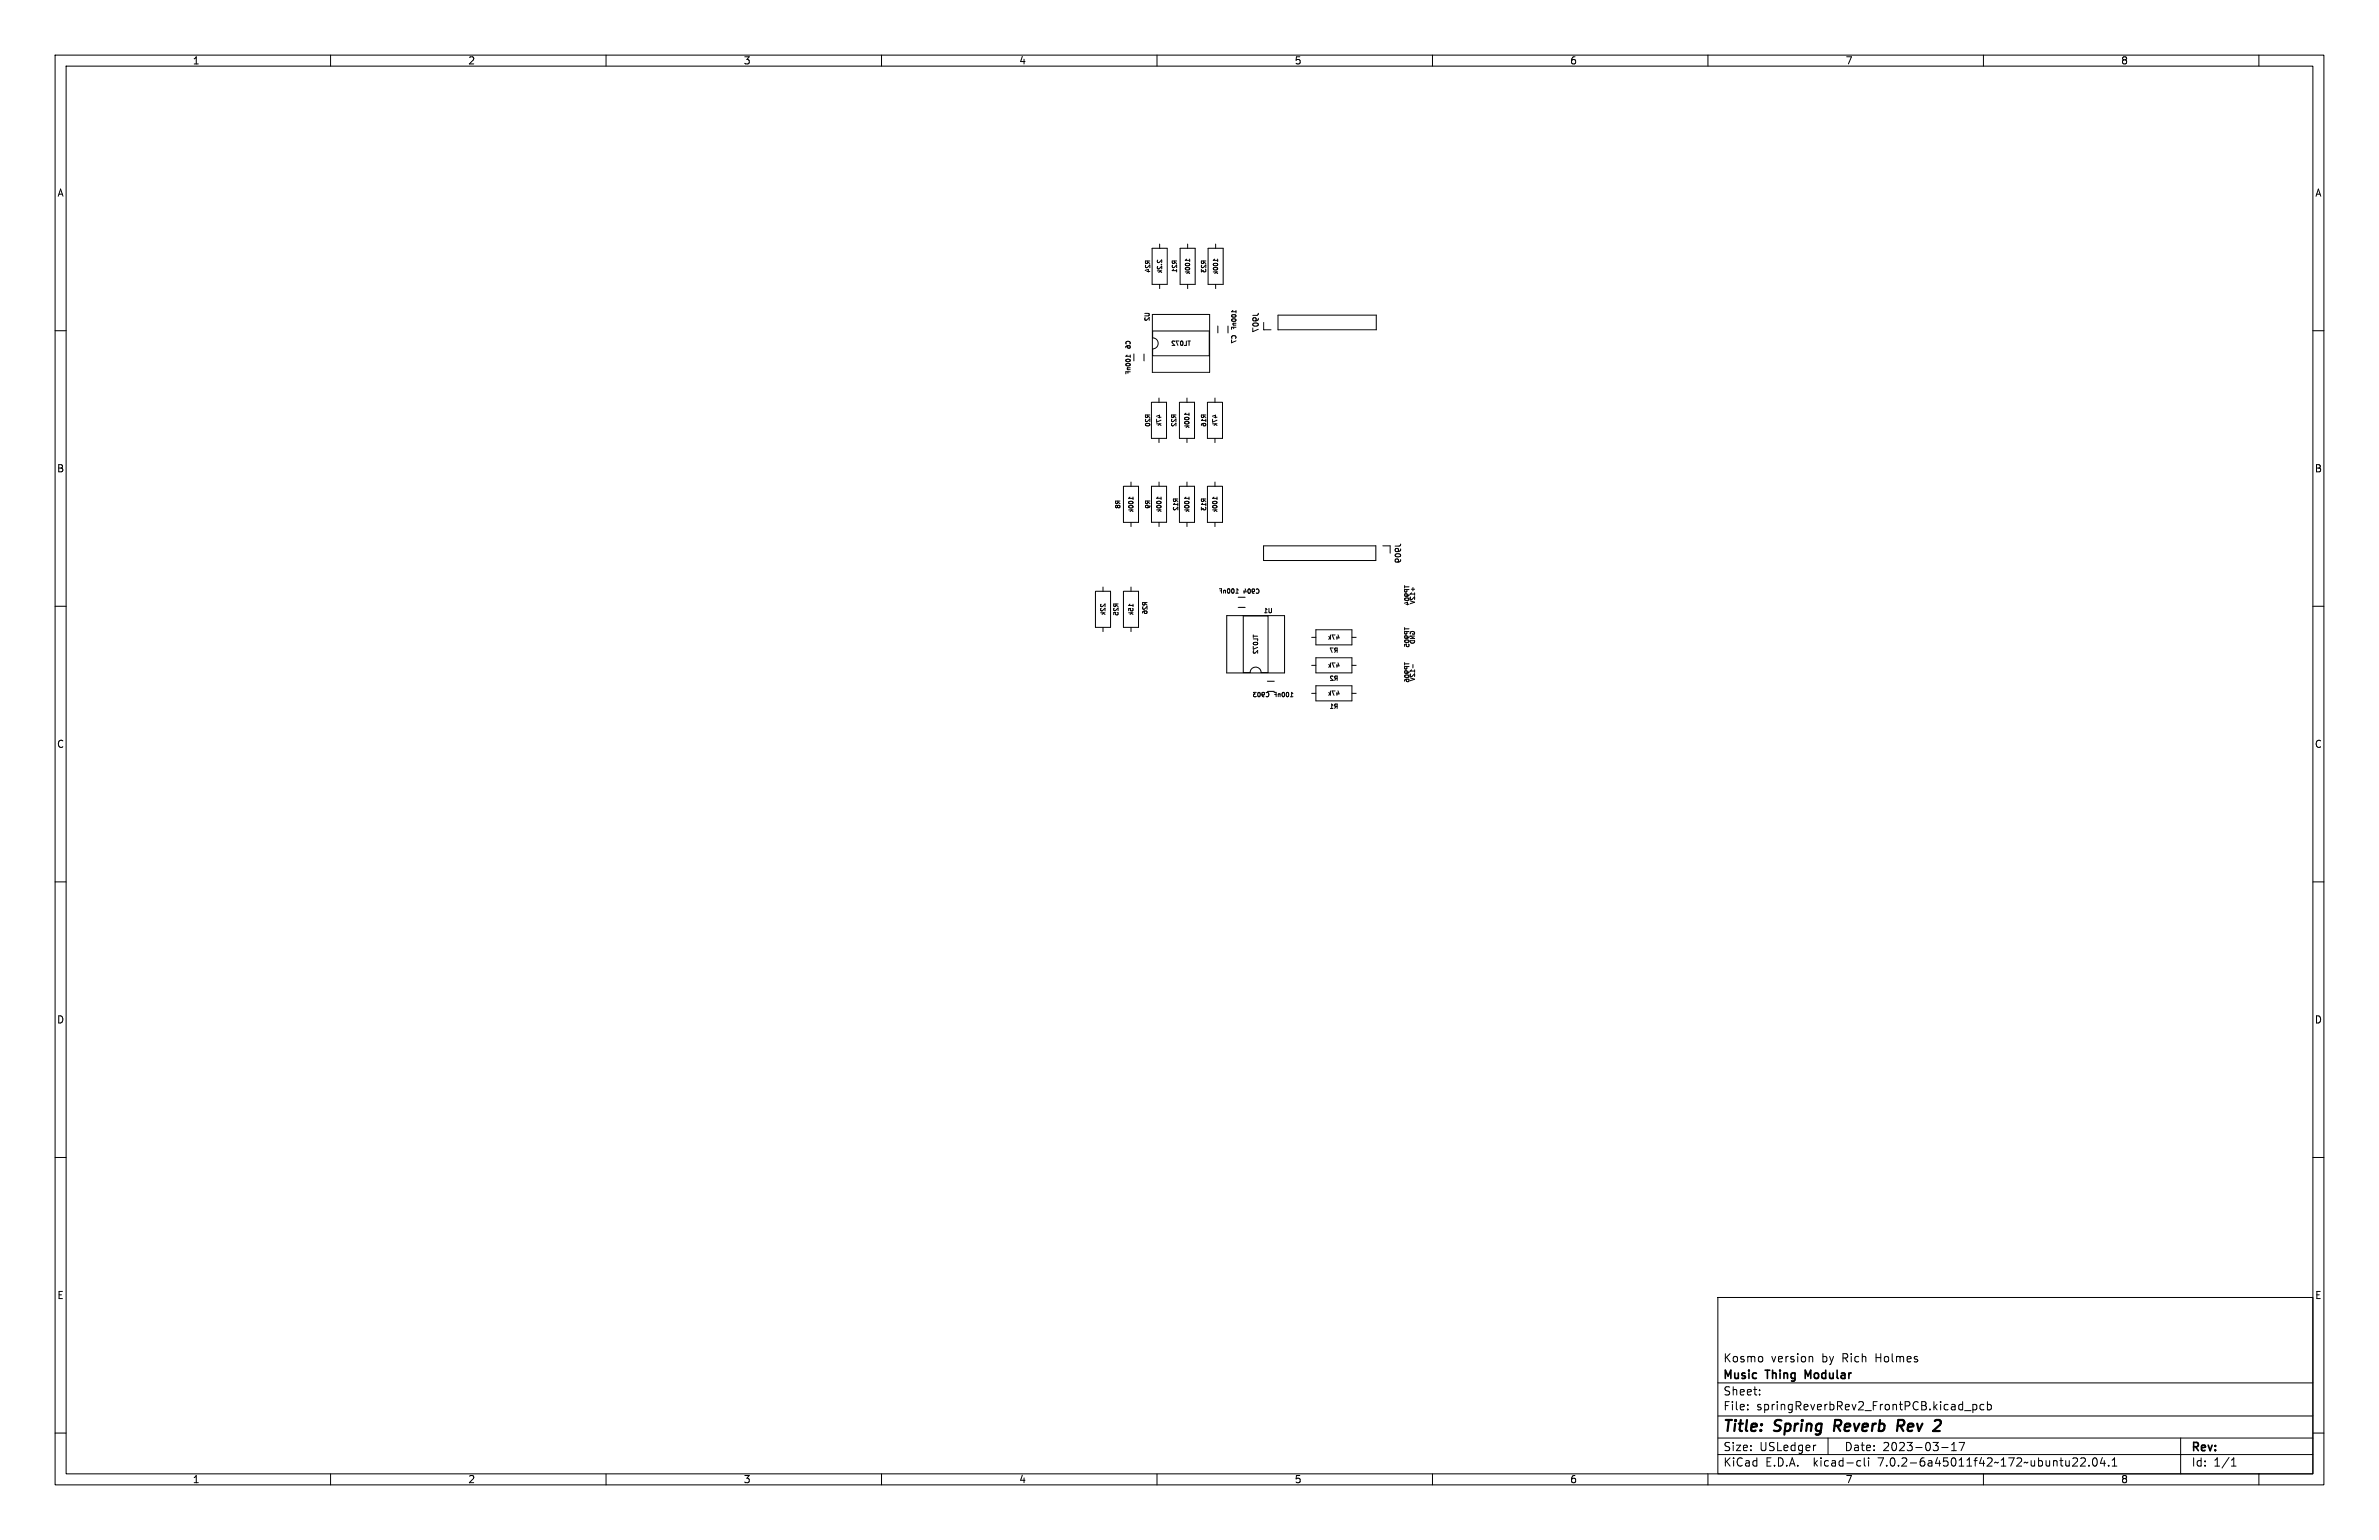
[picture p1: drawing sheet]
<svg xmlns="http://www.w3.org/2000/svg" width="432mm" height="279mm" viewBox="0 0 432 279" stroke-linecap="round" stroke-linejoin="round" font-family="sans-serif">
<defs><g id="words">
<g font-size="2.8">
<text x="312.8" y="260.2">Title:</text>
<text x="322.2" y="260.2">Spring</text>
<text x="333.6" y="260.2">Reverb</text>
<text x="345.6" y="260.2">Rev 2</text>
</g>
<g font-size="2.1">
<text x="312.8" y="250.5">Music</text>
<text x="312.8" y="247.3">Kosmo</text>
<text x="320.7" y="250.5">Thing</text>
<text x="321.4" y="247.3">version</text>
<text x="328.2" y="250.5">Modular</text>
<text x="330.7" y="247.3">by</text>
<text x="334.4" y="247.3">Rich</text>
<text x="340.5" y="247.3">Holmes</text>
<text x="312.8" y="256">File:</text>
<text x="312.8" y="253.3">Sheet:</text>
<text x="318.8" y="256">springReverbRev2_FrontPCB.kicad_pcb</text>
<text x="312.8" y="263.4">Size:</text>
<text x="319.4" y="263.4">USLedger</text>
<text x="334.8" y="263.4">Date:</text>
<text x="341.7" y="263.4">2023-03-17</text>
<text x="397.8" y="263.6">Rev:</text>
<text x="312.8" y="266.2">KiCad</text>
<text x="320.4" y="266.2">E.D.A.</text>
<text x="329.2" y="266.2">kicad-cli</text>
<text x="341" y="266.2">7.0.2-6a45011f42~172~ubuntu22.04.1</text>
<text x="397.8" y="266.2">Id:</text>
<text x="401.8" y="266.2">1/1</text>
</g>
<g font-size="1.8">
<text x="35" y="11.8">1</text>
<text x="85" y="11.8">2</text>
<text x="135" y="11.8">3</text>
<text x="185" y="11.8">4</text>
<text x="235" y="11.8">5</text>
<text x="285" y="11.8">6</text>
<text x="335" y="11.8">7</text>
<text x="385" y="11.8">8</text>
<text x="10.4" y="35.8">A</text>
<text x="420.2" y="35.8">A</text>
<text x="10.3" y="85.8">B</text>
<text x="420.1" y="85.8">B</text>
<text x="10.3" y="135.8">C</text>
<text x="420.1" y="135.8">C</text>
<text x="10.3" y="185.8">D</text>
<text x="420.1" y="185.8">D</text>
<text x="10.4" y="235.8">E</text>
<text x="420.2" y="235.8">E</text>
<text x="35" y="269.2">1</text>
<text x="85" y="269.2">2</text>
<text x="135" y="269.2">3</text>
<text x="185" y="269.2">4</text>
<text x="235" y="269.2">5</text>
<text x="285" y="269.2">6</text>
<text x="335" y="269.2">7</text>
<text x="385" y="269.2">8</text>
</g>
<g font-size="1.4">
<text x="228.6" y="60.4" transform="rotate(-90 228.6 60.4)">J907</text>
<text x="254.4" y="102.3" transform="rotate(-90 254.4 102.3)">J909</text>
</g>
<g font-size="1.1">
<text x="208.9" y="49.6" transform="rotate(-90 208.9 49.6)">R24</text>
<text x="211.1" y="49.7" transform="rotate(-90 211.1 49.7)">2.2k</text>
<text x="213.8" y="49.6" transform="rotate(-90 213.8 49.6)">R21</text>
<text x="216.2" y="49.9" transform="rotate(-90 216.2 49.9)">100k</text>
<text x="219.1" y="49.6" transform="rotate(-90 219.1 49.6)">R23</text>
<text x="221.2" y="49.9" transform="rotate(-90 221.2 49.9)">100k</text>
<text x="208.8" y="58.4" transform="rotate(-90 208.8 58.4)">U2</text>
<text x="224.6" y="60" transform="rotate(-90 224.6 60)">100nF</text>
<text x="205.4" y="63.4" transform="rotate(-90 205.4 63.4)">C6</text>
<text x="212.5" y="62.9">TL072</text>
<text x="224.6" y="62.4" transform="rotate(-90 224.6 62.4)">C7</text>
<text x="205.4" y="68.1" transform="rotate(-90 205.4 68.1)">100nF</text>
<text x="208.9" y="77.5" transform="rotate(-90 208.9 77.5)">R20</text>
<text x="210.9" y="77.5" transform="rotate(-90 210.9 77.5)">47k</text>
<text x="213.7" y="77.5" transform="rotate(-90 213.7 77.5)">R22</text>
<text x="216" y="77.8" transform="rotate(-90 216 77.8)">100k</text>
<text x="219.1" y="77.5" transform="rotate(-90 219.1 77.5)">R16</text>
<text x="221.1" y="77.5" transform="rotate(-90 221.1 77.5)">47k</text>
<text x="203.5" y="92.4" transform="rotate(-90 203.5 92.4)">R8</text>
<text x="205.9" y="93.1" transform="rotate(-90 205.9 93.1)">100k</text>
<text x="208.9" y="92.4" transform="rotate(-90 208.9 92.4)">R9</text>
<text x="211" y="93.1" transform="rotate(-90 211 93.1)">100k</text>
<text x="214" y="92.8" transform="rotate(-90 214 92.8)">R12</text>
<text x="216" y="93.1" transform="rotate(-90 216 93.1)">100k</text>
<text x="219.1" y="92.8" transform="rotate(-90 219.1 92.8)">R13</text>
<text x="221.1" y="93.1" transform="rotate(-90 221.1 93.1)">100k</text>
<text x="221.1" y="107.8">100nF</text>
<text x="225.5" y="107.9">C904</text>
<text x="200.8" y="111.7" transform="rotate(-90 200.8 111.7)">22k</text>
<text x="203.2" y="111.8" transform="rotate(-90 203.2 111.8)">R25</text>
<text x="205.9" y="111.7" transform="rotate(-90 205.9 111.7)">15k</text>
<text x="208.4" y="111.6" transform="rotate(-90 208.4 111.6)">R26</text>
<text x="229.3" y="111.4">U1</text>
<text x="256" y="110" transform="rotate(-90 256 110)">TP904</text>
<text x="257" y="109.7" transform="rotate(-90 257 109.7)">+12V</text>
<text x="228.5" y="118.8" transform="rotate(-90 228.5 118.8)">TL072</text>
<text x="240.9" y="116.2">47k</text>
<text x="241.2" y="118.6">R7</text>
<text x="256" y="117.6" transform="rotate(-90 256 117.6)">TP905</text>
<text x="257" y="117" transform="rotate(-90 257 117)">GND</text>
<text x="240.9" y="121.3">47k</text>
<text x="241.2" y="123.7">R2</text>
<text x="256" y="123.9" transform="rotate(-90 256 123.9)">TP906</text>
<text x="257" y="123.7" transform="rotate(-90 257 123.7)">-12V</text>
<text x="227.3" y="126.6">C903</text>
<text x="231" y="126.6">100nF</text>
<text x="240.9" y="126.4">47k</text>
<text x="241.2" y="128.7">R1</text>
</g>
</g></defs>
<g fill="none" stroke="#000" stroke-width=".18">
<path d="M10 10h411.8v259.4h-411.8zM12 12h407.8v255.4h-407.8zM60 10v2M110 10v2M160 10v2M210 10v2M260 10v2M310 10v2M360 10v2M410 10v2M10 60h2M209.1 45h2.8v6.6h-2.8z"/>
<path d="M209.2 57h10.4v10.6h-10.4zM210.5 44.3v.7M210.5 51.6v.8M213.2 47.3v.4M213.6 47.3h-.8v.4M214.2 45h2.7v6.6h-2.7zM215.4 47l-.1 .1M215.6 44.3v.7M215.6 51.6v.8M215.9 47v.5M219.3 45h2.7v6.6h-2.7zM220.4 47v.1"/>
<path d="M220.6 44.3v.7M220.6 51.6v.8M221 47v.5M221 59.1v1.3M222.9 59.1v1.3M223.8 56.3l-.1 .1M224.3 56.3v.5M228.4 56.8v.1M229.4 58.5v1.3h1.3M232 57.2h17.8v2.6h-17.8zM419.8 60h2M204.6 64.4l-.1 .1"/>
<path d="M205.1 64.4v.5M205.8 64.2v1.3M207.6 64.2v1.3M209 73h2.7v6.5h-2.7zM209.2 60h10.3v4.6h-10.3v-1.3a1 1 0 0 0 1-1 1 1 0 0 0-1-1zM210.4 72.2v.8M210.4 79.5v.8M214.1 73h2.7v6.5h-2.7zM215.2 74.9v.1M215.4 72.2v.8M215.4 79.5v.8M215.6 61.9h.5"/>
<path d="M215.8 74.9v.5M219.1 73h2.8v6.5h-2.8zM220.5 72.2v.8M220.5 79.5v.8M203.9 88.2h2.8v6.6h-2.8zM205.1 90.2l-.1 .1M205.3 87.5v.7M205.3 94.8v.7M205.7 90.2v.4M209 88.2h2.7v6.6h-2.7zM210.2 90.2l-.1 .1M210.4 87.4v.8"/>
<path d="M210.4 94.8v.7M210.7 90.2v.4M214.1 88.2h2.7v6.6h-2.7zM215.2 90.2v.1M215.4 87.5v.7M215.4 94.8v.7M215.8 90.2v.4M219.1 88.2h2.8v6.6h-2.8zM220.3 90.2v.1M220.5 87.5v.7M220.5 94.8v.7M220.9 90.2v.4"/>
<path d="M229.3 99h20.4v2.7h-20.4zM251 99h1.3v1.4M254.2 98.7v.1M10 110h2M198.8 107.3h2.8v6.5h-2.8zM200.2 106.5v.8M200.2 113.8v.8M203.9 107.3h2.8v6.5h-2.8zM205.3 106.5v.8M205.3 113.8v.8M222.7 111.7h10.5v10.4h-10.5zM224.3 107.6h.5"/>
<path d="M224.7 107h.1M224.7 110.2h1.3M224.7 108.4h1.3M225.7 111.8h4.5v10.2h-1.3a1 1 0 0 0-1-1 1 1 0 0 0-1 1h-1.2zM227.5 115.2v.5M228.5 107v.5M238.1 115.6h.7M238.8 119.3h6.6v2.8h-6.6zM238.8 114.3h6.6v2.7h-6.6zM245.4 115.6h.7M254.9 106.2v.5M254.9 113.9v.4"/>
<path d="M256.5 106.6v.6M419.8 110h2M230 123.6h1.3M230 125.4h1.3M230.3 125.8v.4M234.2 126.4h.5M234.6 125.8h.1M238.1 120.7h.7M238.1 125.8h.7M238.8 124.4h6.6v2.8h-6.6zM245.4 120.7h.7M245.4 125.8h.7"/>
<path d="M254.9 120.2v.5M256.5 120.6v.6M10 160h2M419.8 160h2M10 210h2M419.8 210h2M311.8 235.4h108v32h-108zM10 260h2M311.8 256.9h108M311.8 250.9h108M317.2 255.7v.1M317.2 254.9v.1"/>
<path d="M319.4 253v.1M319.4 252.2v.1M328.6 246.1h.2l.2 .2v.8M356.6 255.9h1.1M358.1 254.8v1.5M358.1 254.9l.4-.1 .3 .3v.4l-.1 .2h-.6M360.1 254.9l-.4-.1-.3 .3v.4l.1 .2h.6M360.7 254.9l.5-.1 .2 .3v.4l-.1 .2h-.6M360.7 254.3v1.5M419.8 260h2M60 267.4v2M110 267.4v2"/>
<path d="M160 267.4v2M210 267.4v2M260 267.4v2M310 267.4v2M311.8 263.9h108M311.8 260.9h108M329.4 262.2h.2M331.8 260.9v3M337.3 265l.4 .1M337.7 265.9l-.4 .1M338.4 264.5v1.3l.2 .2M339.2 264.5v.1"/>
<path d="M339.2 265v1M352.4 262.6h1.2M354.2 263.2h.9M354.2 262.1l.5-.4v1.5M355.6 261.7h1l-.7 1.5M360 267.4v2M376.8 264.5l.3 .3-.1 .3-.8 .9h.9M377.7 264.6l.5-.1 .2 .1 .1 .3-.9 1.1h.9M379.2 265.9v.1M380 264.6l.2-.1a.8 .8 0 0 1 .5 .7 .8 .8 0 0 1-.5 .8 1 1 0 0 1-.2-1.4zM381.6 264.4l-.4 1.1h1M381.9 265v1"/>
<path d="M382.7 265.9v.1M383.4 266h.8M383.4 264.9l.4-.4v1.5M395.8 260.9v6.5M405 266h.9M405 264.9l.4-.4v1.5M410 267.4v2"/>
</g>
<path d="M344.4 258.7h.8M345.3 257.6h-.7l-.3 2" fill="none" stroke="#000" stroke-width=".4"/>
<g fill="#fff" stroke="#fff" stroke-width=".18">
<circle cx="205.7" cy="101.8" r=".17"/>
<circle cx="214" cy="99.5" r=".18"/>
<circle cx="226.7" cy="98.7" r=".17"/>
<circle cx="201.7" cy="65" r=".17"/>
<circle cx="199.1" cy="65" r=".17"/>
<circle cx="257.9" cy="23" r=".17"/>
<circle cx="182.9" cy="92.5" r=".17"/>
<circle cx="187.9" cy="92.5" r=".17"/>
<circle cx="192.9" cy="92.5" r=".17"/>
<circle cx="258.4" cy="122" r=".18"/>
<circle cx="212.9" cy="116.2" r=".17"/>
<circle cx="212.9" cy="111.5" r=".18"/>
<circle cx="212.9" cy="106.8" r=".18"/>
<circle cx="258.4" cy="108" r=".18"/>
<circle cx="182.9" cy="127.5" r=".17"/>
<circle cx="187.9" cy="127.5" r=".17"/>
<circle cx="192.9" cy="127.5" r=".17"/>
<circle cx="258.4" cy="115.6" r=".18"/>
<circle cx="250.4" cy="76.8" r=".17"/>
<circle cx="252.9" cy="74.3" r=".17"/>
<circle cx="255.4" cy="76.8" r=".18"/>
<circle cx="173.9" cy="23" r=".18"/>
<circle cx="182.9" cy="47.5" r=".17"/>
<circle cx="187.9" cy="47.5" r=".17"/>
<circle cx="192.9" cy="47.5" r=".17"/>
<circle cx="232.9" cy="47.5" r=".17"/>
<circle cx="237.9" cy="47.5" r=".17"/>
<circle cx="242.9" cy="47.5" r=".17"/>
<circle cx="232.9" cy="92.5" r=".17"/>
<circle cx="237.9" cy="92.5" r=".17"/>
<circle cx="242.9" cy="92.5" r=".17"/>
<circle cx="230.7" cy="58.5" r=".17"/>
<circle cx="233.2" cy="58.5" r=".17"/>
<circle cx="235.8" cy="58.5" r=".17"/>
<circle cx="238.3" cy="58.5" r=".17"/>
<circle cx="240.9" cy="58.5" r=".17"/>
<circle cx="243.4" cy="58.5" r=".17"/>
<circle cx="245.9" cy="58.5" r=".17"/>
<circle cx="248.5" cy="58.5" r=".17"/>
<circle cx="210.5" cy="53.4" r=".17"/>
<circle cx="210.5" cy="43.2" r=".17"/>
<circle cx="229.4" cy="124.5" r=".17"/>
<circle cx="231.9" cy="124.5" r=".17"/>
<circle cx="205.3" cy="86.4" r=".17"/>
<circle cx="205.3" cy="96.6" r=".17"/>
<circle cx="224.1" cy="120.7" r=".17"/>
<circle cx="224.1" cy="118.2" r=".17"/>
<circle cx="224.1" cy="115.6" r=".17"/>
<circle cx="224.1" cy="113.1" r=".17"/>
<circle cx="231.7" cy="113.1" r=".17"/>
<circle cx="231.7" cy="115.6" r=".17"/>
<circle cx="231.7" cy="118.2" r=".17"/>
<circle cx="231.7" cy="120.7" r=".17"/>
<circle cx="251" cy="100.4" r=".17"/>
<circle cx="248.5" cy="100.4" r=".17"/>
<circle cx="245.9" cy="100.4" r=".17"/>
<circle cx="243.4" cy="100.4" r=".17"/>
<circle cx="240.8" cy="100.4" r=".17"/>
<circle cx="238.3" cy="100.4" r=".17"/>
<circle cx="235.8" cy="100.4" r=".17"/>
<circle cx="233.2" cy="100.4" r=".17"/>
<circle cx="230.7" cy="100.4" r=".17"/>
<circle cx="237" cy="120.7" r=".17"/>
<circle cx="247.2" cy="120.7" r=".17"/>
<circle cx="205.3" cy="105.5" r=".17"/>
<circle cx="205.3" cy="115.6" r=".17"/>
<circle cx="215.4" cy="71.2" r=".17"/>
<circle cx="215.4" cy="81.3" r=".17"/>
<circle cx="226.6" cy="109.3" r=".17"/>
<circle cx="224.1" cy="109.3" r=".17"/>
<circle cx="220.5" cy="81.3" r=".17"/>
<circle cx="220.5" cy="71.2" r=".17"/>
<circle cx="222" cy="61" r=".17"/>
<circle cx="222" cy="58.5" r=".17"/>
<circle cx="200.2" cy="115.6" r=".17"/>
<circle cx="200.2" cy="105.5" r=".17"/>
<circle cx="237" cy="115.6" r=".17"/>
<circle cx="247.2" cy="115.6" r=".17"/>
<circle cx="215.4" cy="96.6" r=".17"/>
<circle cx="215.4" cy="86.4" r=".17"/>
<circle cx="206.7" cy="66.1" r=".17"/>
<circle cx="206.7" cy="63.6" r=".17"/>
<circle cx="210.5" cy="58.5" r=".17"/>
<circle cx="213.1" cy="58.5" r=".17"/>
<circle cx="215.6" cy="58.5" r=".17"/>
<circle cx="218.2" cy="58.5" r=".17"/>
<circle cx="218.2" cy="66.1" r=".17"/>
<circle cx="215.6" cy="66.1" r=".17"/>
<circle cx="213.1" cy="66.1" r=".17"/>
<circle cx="210.5" cy="66.1" r=".17"/>
<circle cx="210.4" cy="96.6" r=".18"/>
<circle cx="210.4" cy="86.4" r=".18"/>
<circle cx="237" cy="125.8" r=".17"/>
<circle cx="247.2" cy="125.8" r=".17"/>
<circle cx="210.4" cy="81.3" r=".17"/>
<circle cx="210.4" cy="71.2" r=".17"/>
<circle cx="220.5" cy="96.6" r=".17"/>
<circle cx="220.5" cy="86.4" r=".17"/>
<circle cx="220.6" cy="53.4" r=".17"/>
<circle cx="220.6" cy="43.2" r=".17"/>
<circle cx="215.6" cy="43.2" r=".17"/>
<circle cx="215.6" cy="53.4" r=".17"/>
</g>
<use href="#words"/>
</svg>
